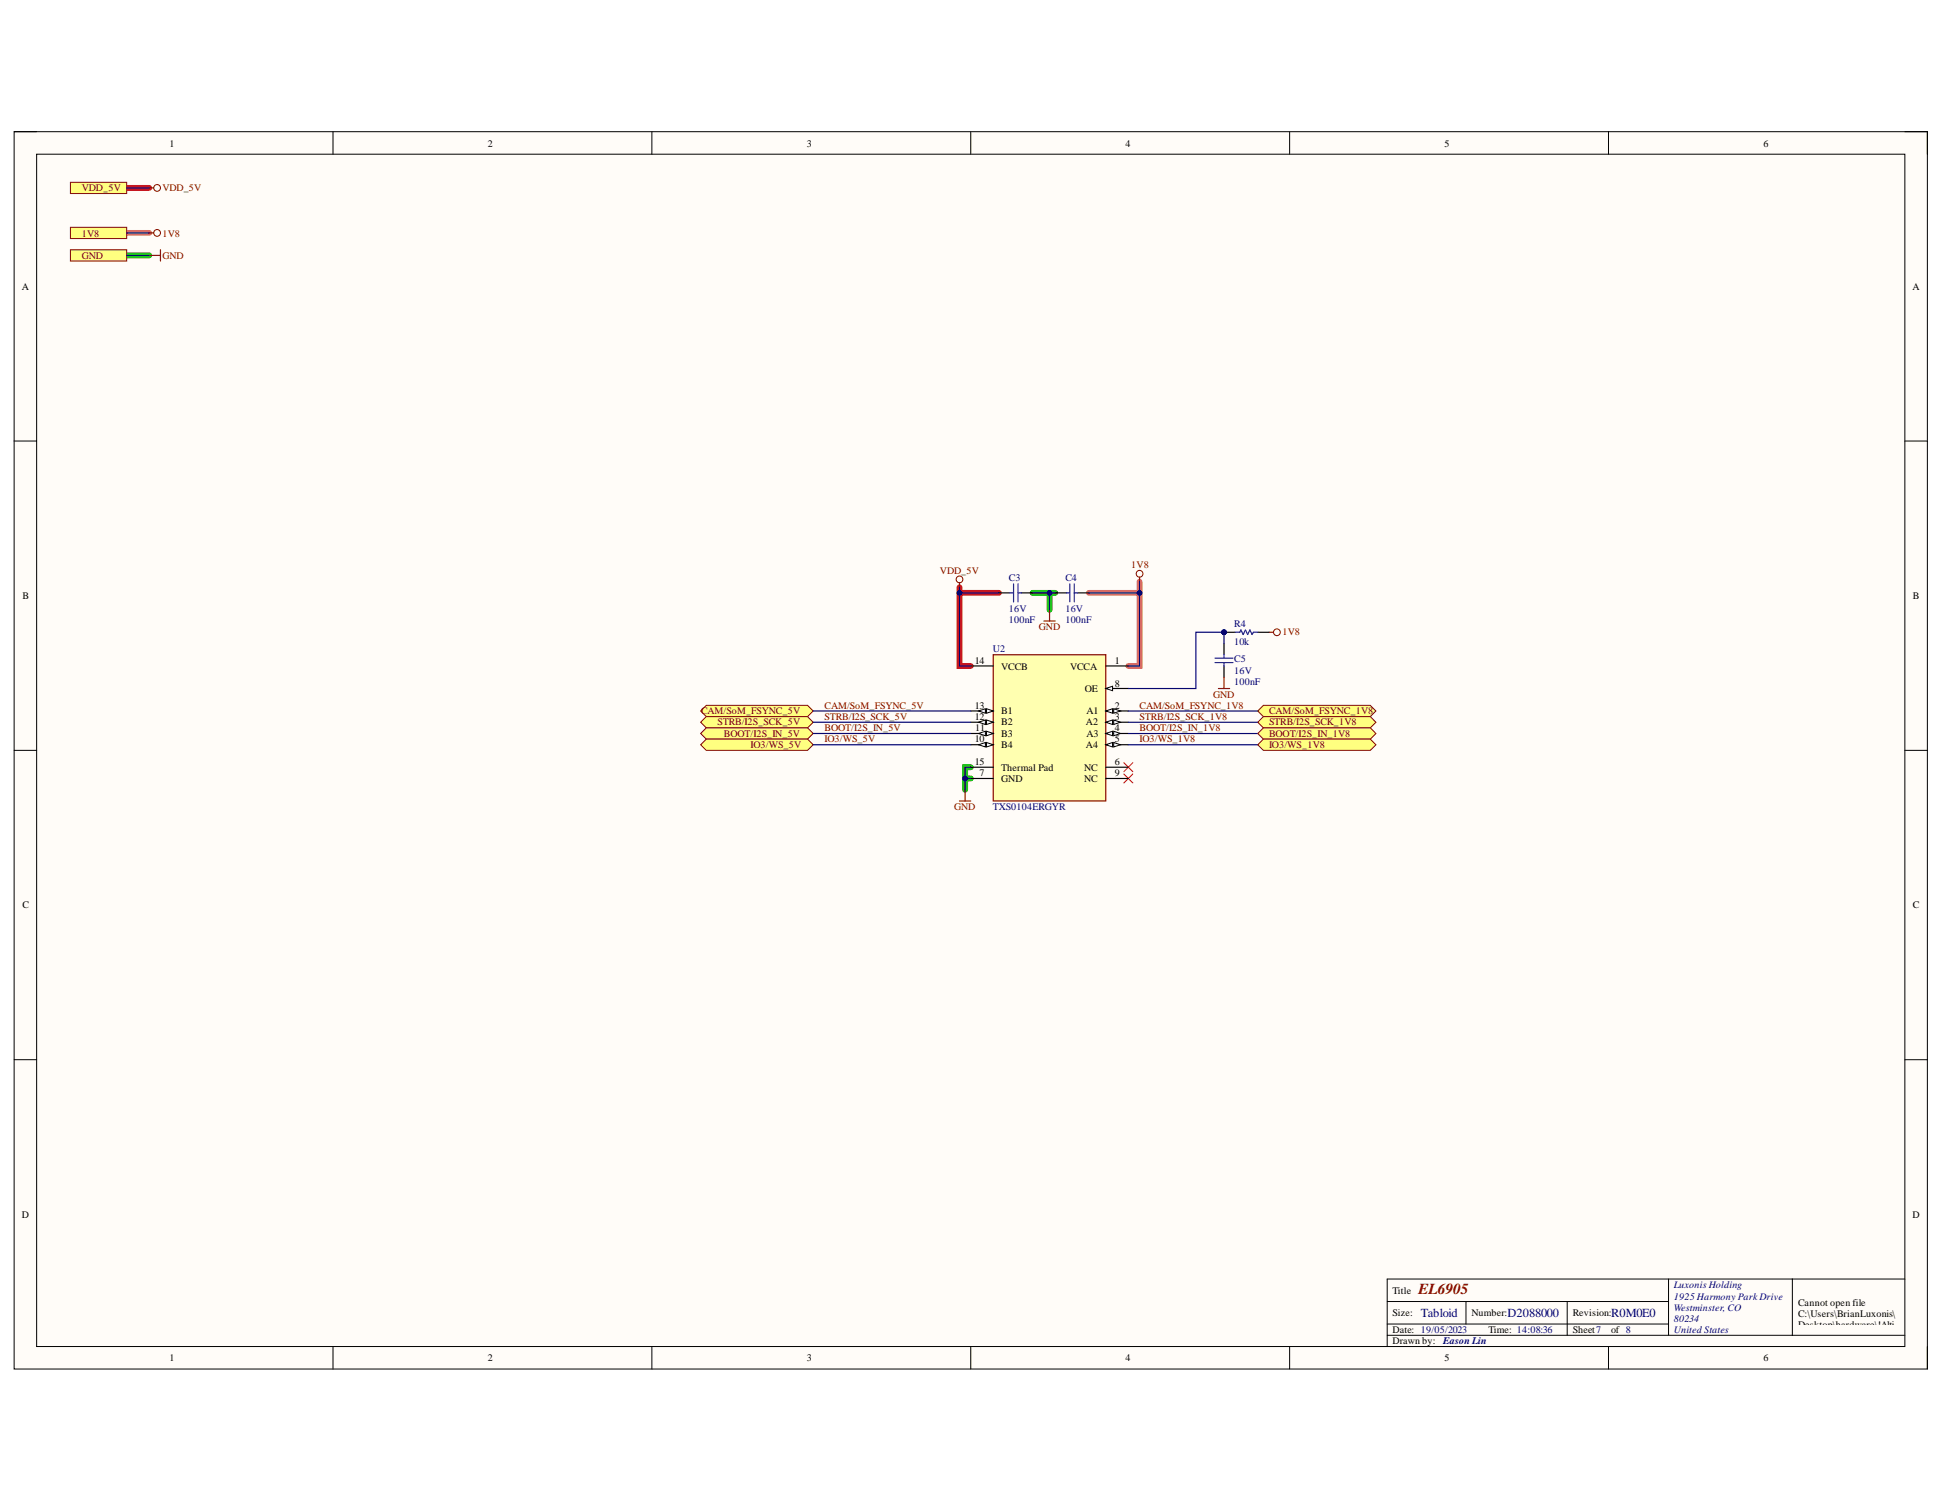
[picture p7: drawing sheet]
<svg xmlns="http://www.w3.org/2000/svg" width="279mm" height="216mm" viewBox="0 0 279 216" stroke-linecap="round" stroke-linejoin="round" font-family="sans-serif">
<defs><g id="words">
<text font-size="2.2" fill="#800000" x="203.8" y="185.8">EL6905</text>
<g font-size="1.8" fill="#000080">
<text x="204.1" y="189.1">Tabloid</text>
<text x="216.5" y="189.1">D2088000</text>
<text x="231.4" y="189.1">R0M0E0</text>
</g>
<g font-size="1.4">
<text x="24.4" y="21.1">1</text>
<text x="70.1" y="21.1">2</text>
<text x="115.9" y="21.1">3</text>
<text x="161.7" y="21.1">4</text>
<text x="207.5" y="21.1">5</text>
<text x="253.3" y="21.1">6</text>
<text x="3.1" y="41.7">A</text>
<text x="274.7" y="41.7">A</text>
<text x="3.2" y="86">B</text>
<text x="274.8" y="86">B</text>
<text x="140" y="95.3">14</text>
<text x="160.1" y="95.3">1</text>
<text x="140" y="101.8">13</text>
<text x="143.8" y="96.2">VCCB</text>
<text x="153.7" y="96.2">VCCA</text>
<text x="155.8" y="99.4">OE</text>
<text x="160.1" y="101.8">2</text>
<text x="160.1" y="98.6">8</text>
<text x="140" y="103.4">12</text>
<text x="140" y="106.7">10</text>
<text x="140.1" y="105.1">11</text>
<text x="143.8" y="102.6">B1</text>
<text x="143.8" y="104.2">B2</text>
<text x="143.8" y="105.9">B3</text>
<text x="143.8" y="107.5">B4</text>
<text x="156" y="104.2">A2</text>
<text x="156" y="107.5">A4</text>
<text x="156.1" y="102.6">A1</text>
<text x="156.1" y="105.9">A3</text>
<text x="160.1" y="103.4">3</text>
<text x="160.1" y="105.1">4</text>
<text x="160.1" y="106.7">5</text>
<text x="140" y="109.9">15</text>
<text x="140.7" y="111.5">7</text>
<text x="143.8" y="110.7">Thermal Pad</text>
<text x="143.8" y="112.3">GND</text>
<text x="155.7" y="110.7">NC</text>
<text x="155.7" y="112.3">NC</text>
<text x="160.1" y="109.9">6</text>
<text x="160.1" y="111.5">9</text>
<text x="3.2" y="130.5">C</text>
<text x="274.8" y="130.5">C</text>
<text x="3.1" y="174.9">D</text>
<text x="274.7" y="174.9">D</text>
<text x="200.1" y="185.8">Title</text>
<text x="200.1" y="189.1">Size:</text>
<text x="200.1" y="191.5">Date: 19/05/2023</text>
<text x="211.4" y="189.1">Number:</text>
<text x="213.8" y="191.5">Time: 14:08:36</text>
<text x="225.9" y="189.1">Revision:</text>
<text x="225.9" y="191.5">Sheet7</text>
<text x="231.4" y="191.5">of 8</text>
<text x="258.3" y="187.6">Cannot open file</text>
<text x="258.3" y="189.2">C:\Users\BrianLuxonis\</text>
<text x="258.3" y="190.8">Desktop\hardware\!Alti</text>
<text x="24.4" y="195.6">1</text>
<text x="70.1" y="195.6">2</text>
<text x="115.9" y="195.6">3</text>
<text x="161.7" y="195.6">4</text>
<text x="200.1" y="193.1">Drawn by:</text>
<text x="207.5" y="195.6">5</text>
<text x="253.3" y="195.6">6</text>
<text x="258.3" y="192.4">um_Shared\Templates\L</text>
<text x="258.3" y="194">uxonis_Logo.png.File</text>
</g>
<g font-size="1.4" fill="#800000">
<text x="11.8" y="27.5">VDD_5V</text>
<text x="23.3" y="27.5">VDD_5V</text>
<text x="11.8" y="34">1V8</text>
<text x="23.3" y="34">1V8</text>
<text x="11.8" y="37.2">GND</text>
<text x="23.3" y="37.2">GND</text>
<text x="135" y="82.4">VDD_5V</text>
<text x="162.5" y="81.6">1V8</text>
<text x="149.2" y="90.5">GND</text>
<text x="184.2" y="91.3">1V8</text>
<text x="118.5" y="101.8">CAM/SoM_FSYNC_5V</text>
<text x="163.7" y="101.8">CAM/SoM_FSYNC_1V8</text>
<text x="174.3" y="100.2">GND</text>
<text x="100.7" y="102.6">CAM/SoM_FSYNC_5V</text>
<text x="103.1" y="104.2">STRB/I2S_SCK_5V</text>
<text x="104" y="105.9">BOOT/I2S_IN_5V</text>
<text x="107.8" y="107.5">IO3/WS_5V</text>
<text x="118.5" y="105.1">BOOT/I2S_IN_5V</text>
<text x="118.5" y="106.7">IO3/WS_5V</text>
<text x="118.5" y="103.4">STRB/I2S_SCK_5V</text>
<text x="163.7" y="105.1">BOOT/I2S_IN_1V8</text>
<text x="163.7" y="106.7">IO3/WS_1V8</text>
<text x="163.7" y="103.4">STRB/I2S_SCK_1V8</text>
<text x="182.3" y="102.6">CAM/SoM_FSYNC_1V8</text>
<text x="182.3" y="104.2">STRB/I2S_SCK_1V8</text>
<text x="182.3" y="105.9">BOOT/I2S_IN_1V8</text>
<text x="182.3" y="107.5">IO3/WS_1V8</text>
<text x="137.1" y="116.4">GND</text>
</g>
<g font-size="1.4" fill="#000080">
<text x="144.9" y="83.4">C3</text>
<text x="153" y="83.4">C4</text>
<text x="144.9" y="87.9">16V</text>
<text x="144.9" y="89.5">100nF</text>
<text x="153" y="87.9">16V</text>
<text x="153" y="89.5">100nF</text>
<text x="142.6" y="93.7">U2</text>
<text x="177.3" y="92.6">10k</text>
<text x="177.3" y="90">R4</text>
<text x="177.3" y="95.2">C5</text>
<text x="177.3" y="96.8">16V</text>
<text x="177.3" y="98.5">100nF</text>
<text x="142.6" y="116.4">TXS0104ERGYR</text>
<text x="240.5" y="185">Luxonis Holding</text>
<text x="240.5" y="186.7">1925 Harmony Park Drive</text>
<text x="240.5" y="188.3">Westminster, CO</text>
<text x="240.5" y="189.9">80234</text>
<text x="240.5" y="191.5">United States</text>
<text x="207.3" y="193.1">Eason Lin</text>
</g>
</g></defs>
<path d="M2 18.9h274.9v177.8h-274.9z" fill-rule="evenodd" fill="#fffcf8"/>
<path d="M2 18.9h274.9v177.8h-274.9z" fill="none" stroke="#000" stroke-width=".14"/>
<path d="M5.3 22.2h268.3v171.2h-268.3z" fill-rule="evenodd" fill="#fffcf8"/>
<g fill="none" stroke="#000" stroke-width=".14">
<path d="M2 18.9h3.3M47.8 18.9v3.3M93.6 18.9v3.3M139.4 18.9v3.3M185.3 18.9v3.3M231.1 18.9v3.3M273.6 18.9h3.3v3.3M5.3 22.2h268.3v171.2h-268.3zM2 63.4h3.3M273.6 63.4h3.3M2 107.8h3.3M273.6 107.8h3.3"/>
<path d="M2 152.2h3.3M273.6 152.2h3.3M47.8 193.4v3.3M93.6 193.4v3.3M139.4 193.4v3.3M185.3 193.4v3.3M199.3 187h40.4M199.3 191.8h74.3M199.3 190.2h40.4M210.6 187v3.2M225.1 187v4.8M231.1 193.4v3.3"/>
<path d="M239.7 183.7v8.1M257.5 183.7v8.1M273.6 183.7h-74.3v9.7M276.9 193.4v3.3"/>
</g>
<path d="M18.2 27h3.2M137.8 84.4v11.3h1.6M137.8 85.2h5.7" fill="none" stroke="#ee0e22" stroke-width=".84"/>
<path d="M18.2 33.5h3.2M156.4 85.2h7.3M163.7 83.5v12.2h-1.6" fill="none" stroke="#ff6e6e" stroke-width=".84"/>
<path d="M18.2 36.7h3.2M148.3 85.2h3.3M150.8 85.2v2.4M139.4 111.8h-.8v1.6M139.4 110.2h-.8v1.6" fill="none" stroke="#00be00" stroke-width=".84"/>
<path d="M10.1 26.2h8.1v1.6h-8.1z" fill-rule="evenodd" fill="#ffff80"/>
<g fill="none" stroke="#800000" stroke-width=".14">
<path d="M10.1 26.2h8.1v1.6h-8.1z"/>
<circle cx="22.6" cy="27" r=".48"/>
</g>
<path d="M21.4 27h.7" fill="none" stroke="#800000" stroke-width=".17"/>
<path d="M10.1 32.6h8.1v1.7h-8.1z" fill-rule="evenodd" fill="#ffff80"/>
<g fill="none" stroke="#800000" stroke-width=".14">
<path d="M10.1 32.6h8.1v1.7h-8.1z"/>
<circle cx="22.6" cy="33.5" r=".49"/>
</g>
<path d="M21.4 33.5h.7M21.4 36.7h1.7M23.1 35.9v1.6" fill="none" stroke="#800000" stroke-width=".17"/>
<path d="M10.1 35.9h8.1v1.6h-8.1z" fill-rule="evenodd" fill="#ffff80"/>
<g fill="none" stroke="#800000" stroke-width=".14">
<path d="M10.1 35.9h8.1v1.6h-8.1z"/>
<circle cx="137.8" cy="83.2" r=".48"/>
<circle cx="163.7" cy="82.4" r=".49"/>
<circle cx="183.4" cy="90.8" r=".48"/>
</g>
<path d="M137.8 83.7v.7M163.7 82.9v.6M182.3 90.8h.6M137.8 115.1h1.6M138.6 113.4v1.7" fill="none" stroke="#800000" stroke-width=".17"/>
<circle cx="175.8" cy="90.8" r=".33" fill="#000080"/>
<circle cx="175.8" cy="90.8" r=".33" fill="none" stroke="#000080" stroke-width=".14"/>
<path d="M175.8 90.8h1.6M180.7 90.8h1.6" fill="none" stroke="#000" stroke-width=".17"/>
<circle cx="175.8" cy="90.8" r=".33" fill="#000080"/>
<circle cx="175.8" cy="90.8" r=".33" fill="none" stroke="#000080" stroke-width=".14"/>
<path d="M177.4 90.8h.7l.2-.3 .3 .6 .3-.6 .3 .6 .3-.6 .4 .6 .1-.3h.7" fill="none" stroke="#00f" stroke-width=".17"/>
<path d="M161.4 109.6l1.3 1.3M161.4 111.2l1.3 1.3M162.7 109.6l-1.3 1.3M162.7 111.2l-1.3 1.3" fill="none" stroke="#f00" stroke-width=".14"/>
<path d="M142.7 94h16.1v21.1h-16.1z" fill-rule="evenodd" fill="#ffffb0"/>
<path d="M142.7 94h16.1v21.1h-16.1z" fill="none" stroke="#800000" stroke-width=".17"/>
<path d="M139.4 95.7h3.3M158.8 95.7h3.3M158.8 102.1h3.3" fill="none" stroke="#000" stroke-width=".17"/>
<path d="M158.8 102.1l1-.3v.7z" fill="#f8fcff"/>
<path d="M158.8 102.1l1-.3v.7z" fill="none" stroke="#000" stroke-width=".14"/>
<path d="M160 101.8l1 .3-1 .4z" fill="#f8fcff"/>
<path d="M160 101.8l1 .3-1 .4z" fill="none" stroke="#000" stroke-width=".14"/>
<path d="M158.8 103.7h3.3" fill="none" stroke="#000" stroke-width=".17"/>
<path d="M158.8 103.7l1-.3v.7z" fill="#f8fcff"/>
<path d="M158.8 103.7l1-.3v.7z" fill="none" stroke="#000" stroke-width=".14"/>
<path d="M160 103.4l1 .3-1 .4z" fill="#f8fcff"/>
<path d="M160 103.4l1 .3-1 .4z" fill="none" stroke="#000" stroke-width=".14"/>
<path d="M158.8 105.4h3.3" fill="none" stroke="#000" stroke-width=".17"/>
<path d="M158.8 105.4l1-.4v.7z" fill="#f8fcff"/>
<path d="M158.8 105.4l1-.4v.7z" fill="none" stroke="#000" stroke-width=".14"/>
<path d="M160 105l1 .4-1 .3z" fill="#f8fcff"/>
<path d="M160 105l1 .4-1 .3z" fill="none" stroke="#000" stroke-width=".14"/>
<path d="M158.8 107h3.3" fill="none" stroke="#000" stroke-width=".17"/>
<path d="M158.8 107l1-.3v.6z" fill="#f8fcff"/>
<path d="M158.8 107l1-.3v.6z" fill="none" stroke="#000" stroke-width=".14"/>
<path d="M160 106.7l1 .3-1 .3z" fill="#f8fcff"/>
<path d="M160 106.7l1 .3-1 .3z" fill="none" stroke="#000" stroke-width=".14"/>
<path d="M139.4 102.1h3.3" fill="none" stroke="#000" stroke-width=".17"/>
<path d="M141.7 101.8l1 .3-1 .4z" fill="#f8fcff"/>
<path d="M141.7 101.8l1 .3-1 .4z" fill="none" stroke="#000" stroke-width=".14"/>
<path d="M140.6 102.1l1-.3v.7z" fill="#f8fcff"/>
<path d="M140.6 102.1l1-.3v.7z" fill="none" stroke="#000" stroke-width=".14"/>
<path d="M139.4 103.7h3.3" fill="none" stroke="#000" stroke-width=".17"/>
<path d="M141.7 103.4l1 .3-1 .4z" fill="#f8fcff"/>
<path d="M141.7 103.4l1 .3-1 .4z" fill="none" stroke="#000" stroke-width=".14"/>
<path d="M140.6 103.7l1-.3v.7z" fill="#f8fcff"/>
<path d="M140.6 103.7l1-.3v.7z" fill="none" stroke="#000" stroke-width=".14"/>
<path d="M139.4 105.4h3.3" fill="none" stroke="#000" stroke-width=".17"/>
<path d="M141.7 105l1 .4-1 .3z" fill="#f8fcff"/>
<path d="M141.7 105l1 .4-1 .3z" fill="none" stroke="#000" stroke-width=".14"/>
<path d="M140.6 105.4l1-.4v.7z" fill="#f8fcff"/>
<path d="M140.6 105.4l1-.4v.7z" fill="none" stroke="#000" stroke-width=".14"/>
<path d="M139.4 107h3.3" fill="none" stroke="#000" stroke-width=".17"/>
<path d="M141.7 106.7l1 .3-1 .3z" fill="#f8fcff"/>
<path d="M141.7 106.7l1 .3-1 .3z" fill="none" stroke="#000" stroke-width=".14"/>
<path d="M140.6 107l1-.3v.6z" fill="#f8fcff"/>
<path d="M140.6 107l1-.3v.6z" fill="none" stroke="#000" stroke-width=".14"/>
<path d="M158.8 98.9h3.3" fill="none" stroke="#000" stroke-width=".17"/>
<path d="M158.8 98.9l1-.3v.6z" fill="#f8fcff"/>
<path d="M158.8 98.9l1-.3v.6z" fill="none" stroke="#000" stroke-width=".14"/>
<path d="M143.5 85.2h1.6M146.7 85.2h1.6M151.6 85.2h1.6M154.8 85.2h1.6M175.8 92.4v1.7M175.8 95.7v1.6M139.4 110.2h3.3M139.4 111.8h3.3M158.8 110.2h3.3M158.8 111.8h3.3" fill="none" stroke="#000" stroke-width=".17"/>
<path d="M145.1 85.2h.5M145.6 83.9v2.6M146.2 83.9v2.6M146.2 85.2h.5M153.2 85.2h.5M153.7 83.9v2.6M154.3 85.2h.5M154.3 83.9v2.6M174.5 94.5h2.6M174.5 95.2h2.6M175.8 94.1v.4M175.8 95.2v.5" fill="none" stroke="#00f" stroke-width=".17"/>
<path d="M150 89.2h1.6M150.8 87.6v1.6M175 98.9h1.6M175.8 97.3v1.6" fill="none" stroke="#800000" stroke-width=".17"/>
<path d="M100.6 102.1l.9-.8h14.5l.8 .8-.8 .8h-14.5z" fill-rule="evenodd" fill="#ffff80"/>
<path d="M100.6 102.1l.9-.8h14.5l.8 .8-.8 .8h-14.5z" fill="none" stroke="#800000" stroke-width=".14"/>
<path d="M100.6 103.7l.9-.8h14.5l.8 .8-.8 .9h-14.5z" fill-rule="evenodd" fill="#ffff80"/>
<path d="M100.6 103.7l.9-.8h14.5l.8 .8-.8 .9h-14.5z" fill="none" stroke="#800000" stroke-width=".14"/>
<path d="M100.6 105.4l.9-.8h14.5l.8 .8-.8 .8h-14.5z" fill-rule="evenodd" fill="#ffff80"/>
<path d="M100.6 105.4l.9-.8h14.5l.8 .8-.8 .8h-14.5z" fill="none" stroke="#800000" stroke-width=".14"/>
<path d="M100.6 107l.9-.8h14.5l.8 .8-.8 .8h-14.5z" fill-rule="evenodd" fill="#ffff80"/>
<path d="M100.6 107l.9-.8h14.5l.8 .8-.8 .8h-14.5z" fill="none" stroke="#800000" stroke-width=".14"/>
<path d="M18.2 27h3.2M18.2 33.5h3.2M18.2 36.7h3.2M163.7 83.5v12.2h-1.6" fill="none" stroke="#000080" stroke-width=".17"/>
<circle cx="163.7" cy="85.2" r=".32" fill="#000080"/>
<circle cx="163.7" cy="85.2" r=".32" fill="none" stroke="#000080" stroke-width=".14"/>
<path d="M139.4 111.8h-.8v1.6" fill="none" stroke="#000080" stroke-width=".17"/>
<circle cx="138.6" cy="111.8" r=".32" fill="#000080"/>
<circle cx="138.6" cy="111.8" r=".32" fill="none" stroke="#000080" stroke-width=".14"/>
<path d="M116.8 107h22.6M139.4 110.2h-.8v1.6" fill="none" stroke="#000080" stroke-width=".17"/>
<circle cx="138.6" cy="111.8" r=".32" fill="#000080"/>
<circle cx="138.6" cy="111.8" r=".32" fill="none" stroke="#000080" stroke-width=".14"/>
<path d="M175.8 90.8h-4v8.1h-9.7" fill="none" stroke="#000080" stroke-width=".17"/>
<circle cx="175.8" cy="90.8" r=".33" fill="#000080"/>
<circle cx="175.8" cy="90.8" r=".33" fill="none" stroke="#000080" stroke-width=".14"/>
<path d="M137.8 85.2h5.7" fill="none" stroke="#000080" stroke-width=".17"/>
<circle cx="137.8" cy="85.2" r=".32" fill="#000080"/>
<circle cx="137.8" cy="85.2" r=".32" fill="none" stroke="#000080" stroke-width=".14"/>
<path d="M148.3 85.2h3.3" fill="none" stroke="#000080" stroke-width=".17"/>
<circle cx="150.8" cy="85.2" r=".32" fill="#000080"/>
<circle cx="150.8" cy="85.2" r=".32" fill="none" stroke="#000080" stroke-width=".14"/>
<path d="M137.8 84.4v11.3h1.6" fill="none" stroke="#000080" stroke-width=".17"/>
<circle cx="137.8" cy="85.2" r=".32" fill="#000080"/>
<circle cx="137.8" cy="85.2" r=".32" fill="none" stroke="#000080" stroke-width=".14"/>
<path d="M156.4 85.2h7.3" fill="none" stroke="#000080" stroke-width=".17"/>
<circle cx="163.7" cy="85.2" r=".32" fill="#000080"/>
<circle cx="163.7" cy="85.2" r=".32" fill="none" stroke="#000080" stroke-width=".14"/>
<path d="M150.8 85.2v2.4" fill="none" stroke="#000080" stroke-width=".17"/>
<circle cx="150.8" cy="85.2" r=".32" fill="#000080"/>
<circle cx="150.8" cy="85.2" r=".32" fill="none" stroke="#000080" stroke-width=".14"/>
<path d="M175.8 90.8v1.6" fill="none" stroke="#000080" stroke-width=".17"/>
<circle cx="175.8" cy="90.8" r=".33" fill="#000080"/>
<circle cx="175.8" cy="90.8" r=".33" fill="none" stroke="#000080" stroke-width=".14"/>
<path d="M116.8 105.4h22.6M116.8 103.7h22.6M116.8 102.1h22.6M162.1 107h18.6M162.1 105.4h18.6M162.1 103.8h18.6M162.1 102.1h18.6" fill="none" stroke="#000080" stroke-width=".17"/>
<path d="M181.5 101.3h15.3l.9 .8-.9 .8h-15.3l-.8-.8z" fill-rule="evenodd" fill="#ffff80"/>
<path d="M181.5 101.3h15.3l.9 .8-.9 .8h-15.3l-.8-.8z" fill="none" stroke="#800000" stroke-width=".14"/>
<path d="M181.5 102.9h15.3l.9 .9-.9 .8h-15.3l-.8-.8z" fill-rule="evenodd" fill="#ffff80"/>
<path d="M181.5 102.9h15.3l.9 .9-.9 .8h-15.3l-.8-.8z" fill="none" stroke="#800000" stroke-width=".14"/>
<path d="M181.5 104.6h15.3l.9 .8-.9 .8h-15.3l-.8-.8z" fill-rule="evenodd" fill="#ffff80"/>
<path d="M181.5 104.6h15.3l.9 .8-.9 .8h-15.3l-.8-.8z" fill="none" stroke="#800000" stroke-width=".14"/>
<path d="M181.5 106.2h15.3l.9 .8-.9 .8h-15.3l-.8-.8z" fill-rule="evenodd" fill="#ffff80"/>
<path d="M181.5 106.2h15.3l.9 .8-.9 .8h-15.3l-.8-.8z" fill="none" stroke="#800000" stroke-width=".14"/>
<use href="#words"/>
</svg>
